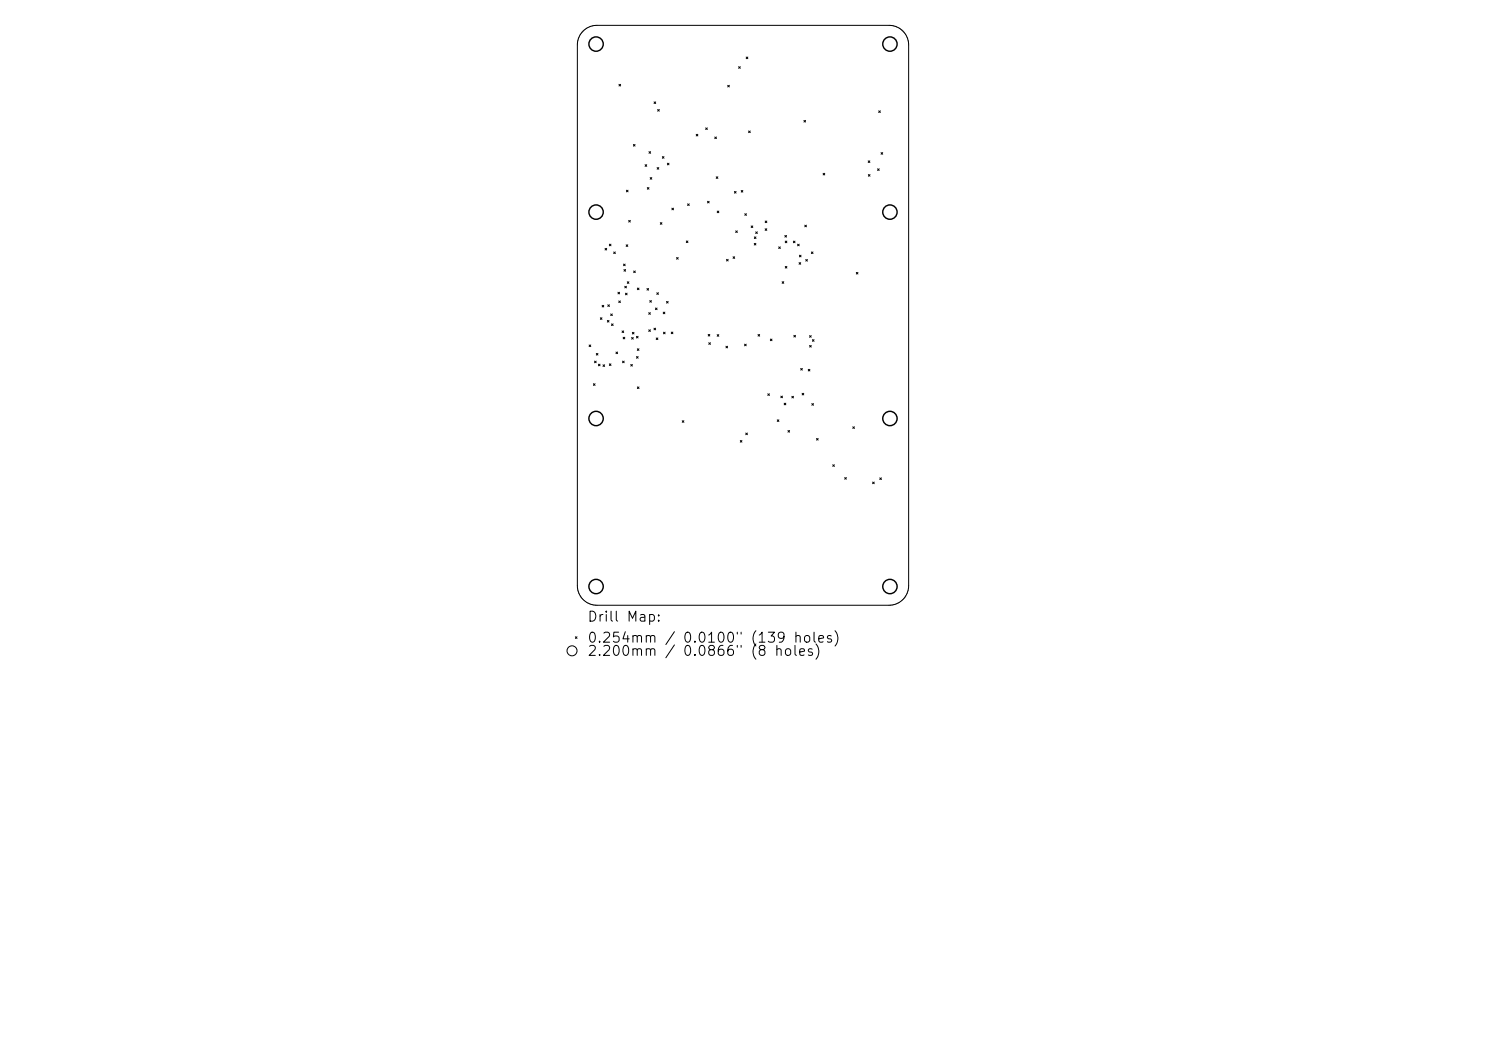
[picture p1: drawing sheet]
<svg xmlns="http://www.w3.org/2000/svg" width="297mm" height="210mm" viewBox="0 0 297 210" stroke-linecap="round" stroke-linejoin="round" font-family="sans-serif">
<defs><g id="words">
<g font-size="2">
<text x="117.3" y="124.7">Drill Map:</text>
<text x="117.3" y="128.9">0.254mm / 0.0100&quot; (139 holes)</text>
<text x="117.3" y="131.6">2.200mm</text>
<text x="136.3" y="131.6">0.0866&quot; (8</text>
</g>
</g></defs>
<g fill="none" stroke="#000" stroke-width=".2">
<path d="M116.5 6.2a3.9 3.9 0 0 1 2.8-1.1h58.4a3.9 3.9 0 0 1 3.9 3.9v108a3.9 3.9 0 0 1-3.9 3.9h-58.4a3.9 3.9 0 0 1-3.9-3.9v-108a3.9 3.9 0 0 1 1.1-2.8zM123.7 16.9l.3 .3M124 16.9l-.3 .3M145.4 17l.4 .4M145.8 17l-.4 .4M147.6 13.3l.4 .4M148 13.3l-.4 .4M149.1 11.4l.4 .3M149.5 11.4l-.4 .3M125.2 38l.3 .3M125.5 38l-.3 .3M126.6 28.9l.3 .3"/>
<path d="M126.9 28.9l-.3 .3M128.9 32.9l.4 .3M129.3 32.9l-.4 .3M129.4 37.5l.3 .3M129.7 37.5l-.3 .3M129.7 30.3l.3 .3M129.9 35.5l.4 .3M130 30.3l-.3 .3M130.3 35.5l-.4 .3M130.7 20.4l.4 .3M131.1 20.4l-.4 .3M131.3 33.5l.4 .3"/>
<path d="M131.4 21.9l.4 .3M131.7 33.5l-.4 .3M131.8 21.9l-.4 .3M132.4 31.3l.3 .3M132.7 31.3l-.3 .3M133.4 32.6l.3 .3M133.7 32.6l-.3 .3M139.1 26.8l.4 .4M139.5 26.8l-.4 .4M141 25.6l.4 .3M141.4 25.6l-.4 .3M142.9 27.4l.3 .3"/>
<path d="M143.1 35.3l.4 .4M143.2 27.4l-.3 .3M143.5 35.3l-.4 .4M146.8 38.3l.3 .3M147.1 38.3l-.3 .3M148.1 38.1l.4 .3M148.5 38.1l-.4 .3M149.6 26.2l.4 .3M150 26.2l-.4 .3M160.7 24.1l.3 .3M161 24.1l-.3 .3M164.5 34.6l.3 .4"/>
<path d="M164.8 34.6l-.3 .4M173.5 32.1l.4 .4M173.6 34.9l.3 .3M173.9 32.1l-.4 .4M173.9 34.9l-.3 .3M175.4 33.7l.3 .4M175.6 22.1l.4 .4M175.7 33.7l-.3 .4M176 22.1l-.4 .4M176.1 30.5l.3 .3M176.4 30.5l-.3 .3M120.9 49.6l.4 .4"/>
<path d="M121.3 49.6l-.4 .4M121.8 48.8l.3 .3M122.1 48.8l-.3 .3M122.7 50.3l.3 .4M123 50.3l-.3 .4M123.5 58.4l.3 .3M123.8 58.4l-.3 .3M124.6 52.8l.4 .3M124.7 53.9l.3 .3M124.9 57.2l.3 .3M125 52.8l-.4 .3M125 58.6l.3 .3"/>
<path d="M125 53.9l-.3 .3M125.1 48.9l.4 .3M125.2 57.2l-.3 .3M125.3 58.6l-.3 .3M125.4 56.3l.3 .3M125.5 48.9l-.4 .3M125.7 44l.3 .4M125.7 56.3l-.3 .3M126 44l-.3 .4M126.6 54.1l.4 .4M127 54.1l-.4 .4M127.4 57.6l.3 .3"/>
<path d="M127.7 57.6l-.3 .3M129.3 57.6l.3 .4M129.6 57.6l-.3 .4M131.3 58.5l.3 .3M131.6 58.5l-.3 .3M132 44.5l.3 .3M132.3 44.5l-.3 .3M134.3 41.6l.3 .3M134.6 41.6l-.3 .3M135.2 51.5l.4 .3M135.6 51.5l-.4 .3M137.2 48.1l.3 .4"/>
<path d="M137.4 40.7l.4 .4M137.5 48.1l-.3 .4M137.8 40.7l-.4 .4M141.4 40.2l.3 .4M141.7 40.2l-.3 .4M143.3 42.2l.4 .3M143.7 42.2l-.4 .3M145.2 51.8l.3 .4M145.5 51.8l-.3 .4M146.5 51.3l.3 .3M146.8 51.3l-.3 .3M147 46.1l.4 .4"/>
<path d="M147.4 46.1l-.4 .4M148.9 42.7l.3 .3M149.2 42.7l-.3 .3M150.1 45.1l.4 .4M150.5 45.1l-.4 .4M150.7 48.6l.4 .4M150.8 47.3l.3 .4M151 46.3l.4 .4M151.1 48.6l-.4 .4M151.1 47.3l-.3 .4M151.4 46.3l-.4 .4M152.9 45.7l.4 .3"/>
<path d="M152.9 44.2l.4 .3M153.3 45.7l-.4 .3M153.3 44.2l-.4 .3M155.6 49.3l.4 .4M156 49.3l-.4 .4M156.3 56.3l.4 .3M156.7 56.3l-.4 .3M156.9 47l.3 .4M156.9 48.2l.4 .3M156.9 53.2l.4 .4M157.2 47l-.3 .4M157.3 48.2l-.4 .3"/>
<path d="M157.3 53.2l-.4 .4M158.6 48.2l.3 .3M158.9 48.2l-.3 .3M159.4 48.8l.3 .3M159.7 52.5l.3 .3M159.7 48.8l-.3 .3M159.8 51l.3 .3M160 52.5l-.3 .3M160.1 51l-.3 .3M160.8 45l.4 .3M161 51.8l.4 .4M161.2 45l-.4 .3"/>
<path d="M161.4 51.8l-.4 .4M162.2 50.3l.3 .4M162.5 50.3l-.3 .4M171.1 54.4l.4 .4M171.5 54.4l-.4 .4M117.7 68.9l.4 .4M118.1 68.9l-.4 .4M118.6 76.7l.3 .3M118.8 72.2l.4 .3M118.9 76.7l-.3 .3M119.2 72.2l-.4 .3M119.2 70.6l.3 .4"/>
<path d="M119.5 70.6l-.3 .4M119.6 72.8l.3 .3M119.9 72.8l-.3 .3M120 63.5l.3 .3M120.3 63.5l-.3 .3M120.3 61l.4 .3M120.5 72.9l.3 .3M120.7 61l-.4 .3M120.8 72.9l-.3 .3M121.4 64l.3 .4M121.5 60.9l.3 .3M121.7 64l-.3 .4"/>
<path d="M121.8 72.7l.3 .3M121.8 60.9l-.3 .3M122.1 62.7l.3 .4M122.1 72.7l-.3 .3M122.2 64.7l.3 .3M122.4 62.7l-.3 .4M122.5 64.7l-.3 .3M123.1 70.3l.3 .4M123.4 70.3l-.3 .4M123.7 60.1l.3 .4M124 60.1l-.3 .4M124.3 66.1l.4 .4"/>
<path d="M124.4 72.2l.4 .3M124.5 67.4l.4 .3M124.7 66.1l-.4 .4M124.8 72.2l-.4 .3M124.9 67.4l-.4 .3M126.1 72.8l.3 .4M126.2 67.4l.4 .4M126.4 66.4l.3 .3M126.4 72.8l-.3 .4M126.6 67.4l-.4 .4M126.7 66.4l-.3 .3M127.2 67.2l.3 .3"/>
<path d="M127.2 71.2l.3 .4M127.4 69.7l.3 .3M127.4 77.3l.3 .3M127.5 67.2l-.3 .3M127.5 71.2l-.3 .4M127.7 69.7l-.3 .3M127.7 77.3l-.3 .3M129.7 62.5l.3 .3M129.7 65.9l.3 .3M129.9 60.1l.3 .3M130 62.5l-.3 .3M130 65.9l-.3 .3"/>
<path d="M130.2 60.1l-.3 .3M130.7 65.6l.3 .3M131 61.5l.3 .4M131 65.6l-.3 .3M131.2 67.5l.3 .4M131.3 61.5l-.3 .4M131.5 67.5l-.3 .4M132.6 62.4l.3 .3M132.6 66.4l.3 .3M132.9 62.4l-.3 .3M132.9 66.4l-.3 .3M133.2 60.2l.3 .4"/>
<path d="M133.5 60.2l-.3 .4M134.2 66.4l.3 .3M134.5 66.4l-.3 .3M141.5 66.8l.4 .3M141.7 68.5l.3 .3M141.9 66.8l-.4 .3M142 68.5l-.3 .3M143.3 66.9l.4 .3M143.7 66.9l-.4 .3M145.1 69.2l.3 .3M145.4 69.2l-.3 .3M148.8 68.8l.3 .3"/>
<path d="M149.1 68.8l-.3 .3M151.5 66.8l.3 .4M151.8 66.8l-.3 .4M153.5 78.7l.3 .3M153.8 78.7l-.3 .3M154 67.8l.3 .3M154.3 67.8l-.3 .3M156.1 79.1l.3 .4M156.4 79.1l-.3 .4M158.3 79.2l.3 .3M158.6 79.2l-.3 .3M158.7 67l.3 .3"/>
<path d="M159 67l-.3 .3M160 73.6l.4 .4M160.3 78.6l.3 .3M160.4 73.6l-.4 .4M160.6 78.6l-.3 .3M161.5 73.8l.4 .3M161.8 67.1l.3 .3M161.8 69l.3 .4M161.9 73.8l-.4 .3M162.1 67.1l-.3 .3M162.1 69l-.3 .4M162.4 67.9l.3 .3"/>
<path d="M162.7 67.9l-.3 .3M136.4 84.1l.3 .3M136.7 84.1l-.3 .3M148 88l.3 .3M148.3 88l-.3 .3M149.1 86.5l.3 .4M149.4 86.5l-.3 .4M155.3 83.9l.4 .3M155.7 83.9l-.4 .3M156.7 80.6l.4 .3M157.1 80.6l-.4 .3M157.5 86l.3 .4"/>
<path d="M157.8 86l-.3 .4M162.3 80.6l.3 .4M162.6 80.6l-.3 .4M163.2 87.6l.3 .3M163.5 87.6l-.3 .3M166.4 92.9l.4 .3M166.8 92.9l-.4 .3M168.8 95.4l.4 .4M169.2 95.4l-.4 .4M170.4 85.3l.4 .3M170.8 85.3l-.4 .3M174.4 96.3l.3 .4"/>
<path d="M174.7 96.3l-.3 .4M175.8 95.5l.4 .3M176.2 95.5l-.4 .3M115 127.2l.3 .4M115.3 127.2l-.3 .4"/>
<circle cx="114.3" cy="130" r="1"/>
</g>
<g fill="none" stroke="#000" stroke-width=".29">
<circle cx="119.1" cy="8.8" r="1.43"/>
<circle cx="177.9" cy="8.8" r="1.43"/>
<circle cx="119.1" cy="42.4" r="1.43"/>
<circle cx="177.9" cy="42.4" r="1.43"/>
<circle cx="119.1" cy="83.6" r="1.43"/>
<circle cx="177.9" cy="83.6" r="1.43"/>
<circle cx="119.1" cy="117.2" r="1.43"/>
<circle cx="177.9" cy="117.2" r="1.43"/>
</g>
<use href="#words"/>
</svg>
